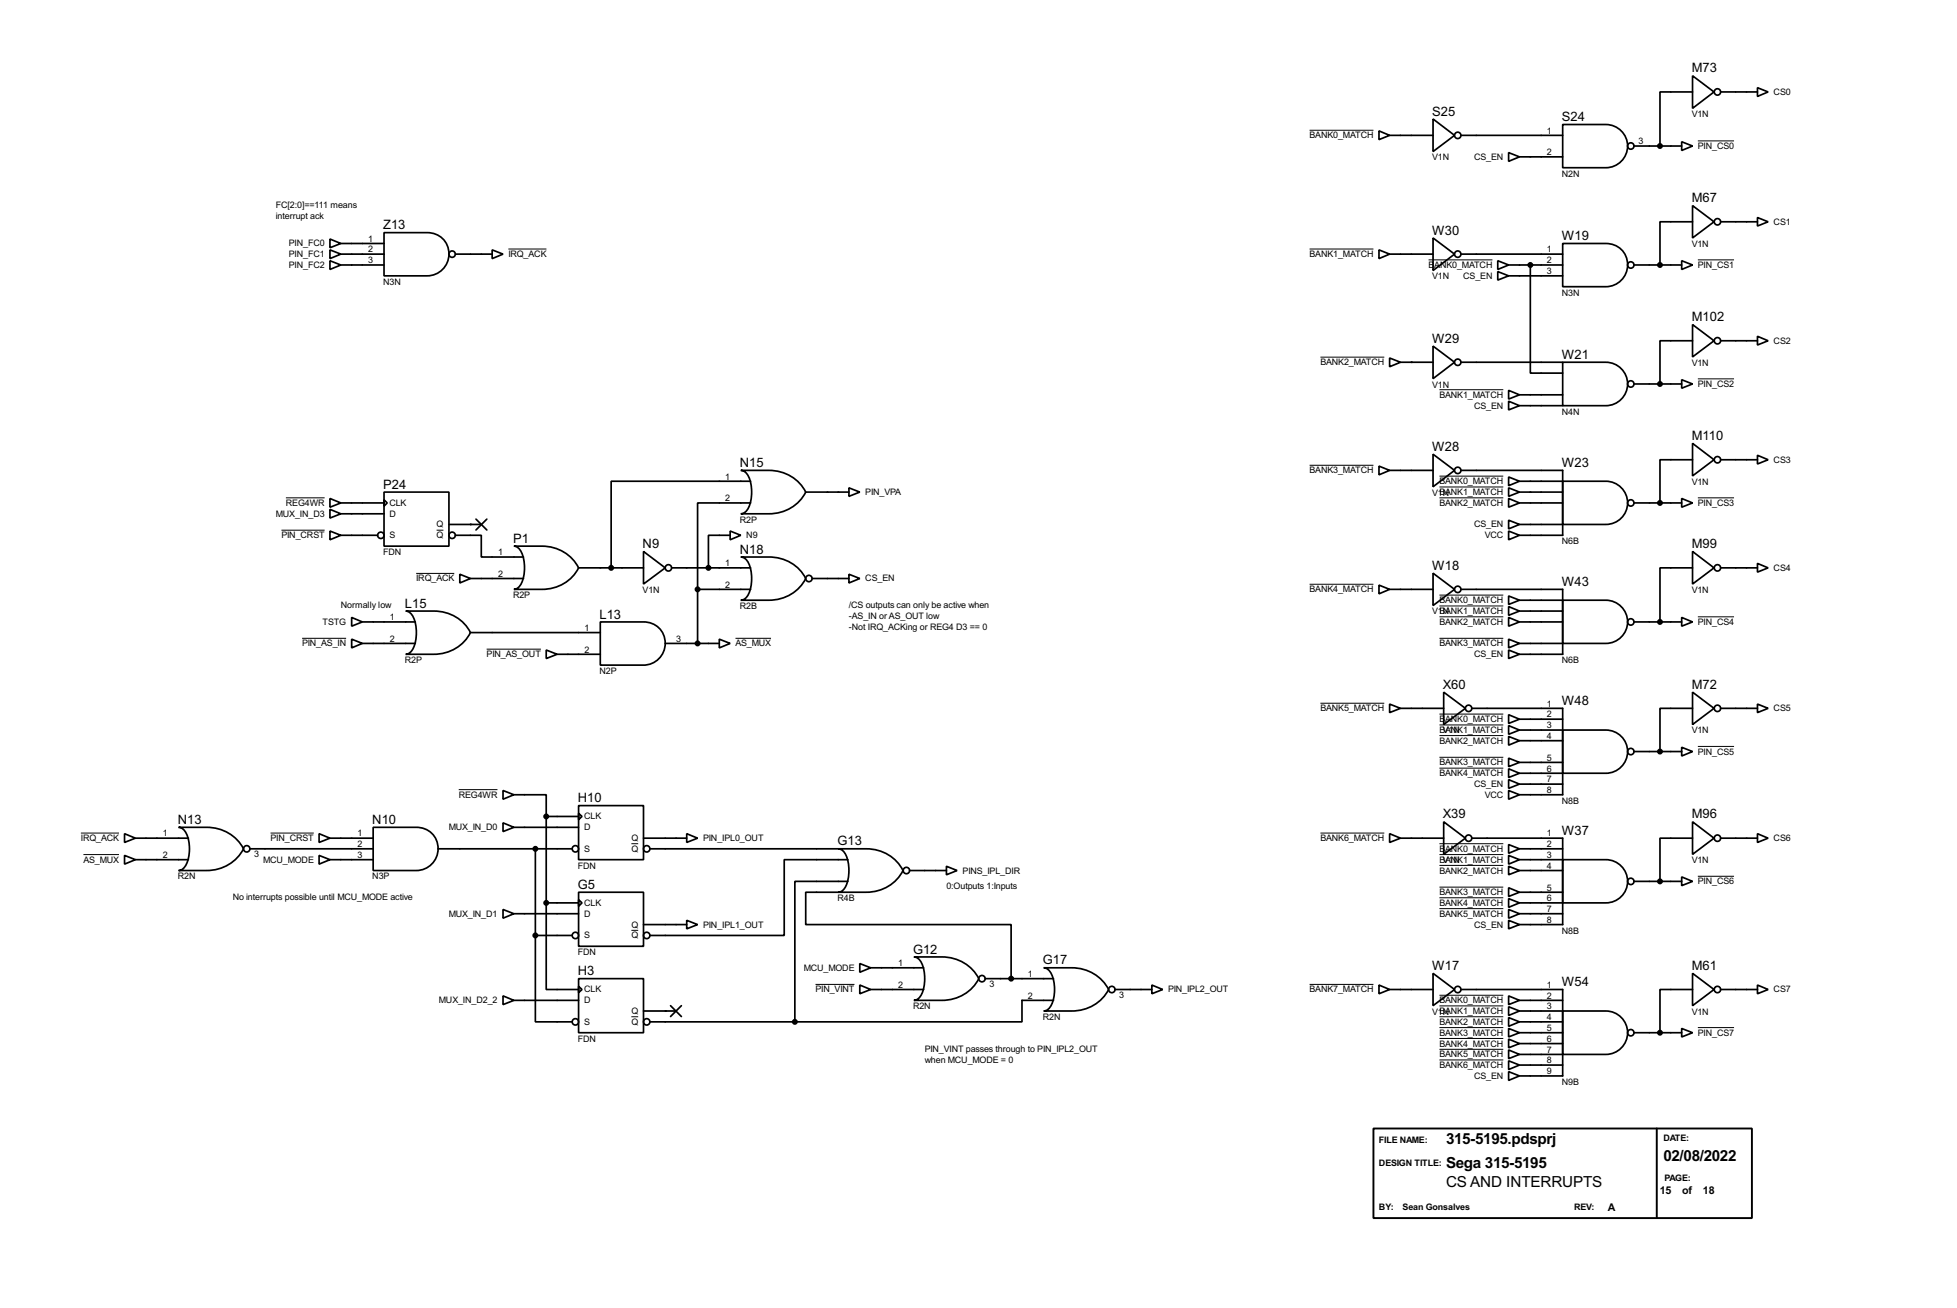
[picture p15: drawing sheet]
<svg xmlns="http://www.w3.org/2000/svg" width="460mm" height="307mm" viewBox="0 0 460 307" stroke-linecap="round" stroke-linejoin="round" font-family="sans-serif">
<defs><g id="words">
<g font-size="4">
<text x="339.7" y="268.7">315-5195.pdsprj</text>
<text x="339.7" y="274.4">Sega 315-5195</text>
<text x="390.7" y="272.7">02/08/2022</text>
<text x="339.7" y="278.8">CS AND INTERRUPTS</text>
</g>
<g font-size="3.4">
<text x="397.4" y="17">M73</text>
<text x="336.4" y="27.2">S25</text>
<text x="366.9" y="28.5">S24</text>
<text x="397.4" y="47.5">M67</text>
<text x="90" y="53.9">Z13</text>
<text x="336.4" y="55.1">W30</text>
<text x="366.9" y="56.4">W19</text>
<text x="397.4" y="75.5">M102</text>
<text x="336.4" y="80.5">W29</text>
<text x="366.9" y="84.3">W21</text>
<text x="336.4" y="105.9">W28</text>
<text x="397.4" y="103.4">M110</text>
<text x="173.8" y="109.7">N15</text>
<text x="366.9" y="109.7">W23</text>
<text x="90" y="114.8">P24</text>
<text x="120.5" y="127.5">P1</text>
<text x="151" y="128.8">N9</text>
<text x="173.8" y="130.1">N18</text>
<text x="397.4" y="128.8">M99</text>
<text x="336.4" y="133.9">W18</text>
<text x="366.9" y="137.7">W43</text>
<text x="95.1" y="142.8">L15</text>
<text x="140.8" y="145.3">L13</text>
<text x="338.9" y="161.8">X60</text>
<text x="397.4" y="161.8">M72</text>
<text x="366.9" y="165.6">W48</text>
<text x="135.7" y="188.5">H10</text>
<text x="41.8" y="193.6">N13</text>
<text x="87.5" y="193.6">N10</text>
<text x="338.9" y="192.3">X39</text>
<text x="366.9" y="196.1">W37</text>
<text x="397.4" y="192.3">M96</text>
<text x="196.7" y="198.6">G13</text>
<text x="135.7" y="208.8">G5</text>
<text x="214.5" y="224">G12</text>
<text x="245" y="226.6">G17</text>
<text x="336.4" y="227.9">W17</text>
<text x="397.4" y="227.9">M61</text>
<text x="135.7" y="229.1">H3</text>
<text x="366.9" y="231.7">W54</text>
</g>
<g font-size="2.8">
<text x="389.9" y="280.4">15</text>
<text x="395.1" y="280.4">of</text>
<text x="400" y="280.4">18</text>
<text x="377.7" y="284.5">A</text>
</g>
<g font-size="2.4">
<text x="416.6" y="22.3">CS0</text>
<text x="397.4" y="27.5">V1N</text>
<text x="307.6" y="32.5">BANK0_MATCH</text>
<text x="363.4" y="31.4">1</text>
<text x="384.9" y="33.9">3</text>
<text x="398.8" y="35">PIN_CS0</text>
<text x="336.4" y="37.7">V1N</text>
<text x="346.3" y="37.5">CS_EN</text>
<text x="363.4" y="36.4">2</text>
<text x="366.9" y="41.5">N2N</text>
<text x="64.8" y="48.9">FC[2:0]==111 means</text>
<text x="64.8" y="51.5">interrupt ack</text>
<text x="416.6" y="52.8">CS1</text>
<text x="67.9" y="57.9">PIN_FC0</text>
<text x="86.5" y="56.8">1</text>
<text x="86.5" y="59.3">2</text>
<text x="363.4" y="59.3">1</text>
<text x="397.4" y="58">V1N</text>
<text x="67.9" y="60.4">PIN_FC1</text>
<text x="67.9" y="62.9">PIN_FC2</text>
<text x="86.5" y="61.9">3</text>
<text x="119.4" y="60.4">IRQ_ACK</text>
<text x="307.6" y="60.4">BANK1_MATCH</text>
<text x="335.6" y="62.9">B</text>
<text x="336.4" y="65.6">V1N</text>
<text x="336.9" y="62.9">ANK0_MATCH</text>
<text x="343.7" y="65.5">CS_EN</text>
<text x="363.4" y="61.9">2</text>
<text x="363.4" y="64.4">3</text>
<text x="398.8" y="62.9">PIN_CS1</text>
<text x="90" y="66.9">N3N</text>
<text x="366.9" y="69.5">N3N</text>
<text x="416.6" y="80.8">CS2</text>
<text x="310.2" y="85.8">BANK2_MATCH</text>
<text x="397.4" y="86">V1N</text>
<text x="336.4" y="91">V1N</text>
<text x="338.1" y="93.5">BANK1_MATCH</text>
<text x="346.3" y="96">CS_EN</text>
<text x="398.8" y="90.9">PIN_CS2</text>
<text x="366.9" y="97.4">N4N</text>
<text x="170.4" y="112.7">1</text>
<text x="307.6" y="111.2">BANK3_MATCH</text>
<text x="338.1" y="113.7">BANK0_MATCH</text>
<text x="397.4" y="113.9">V1N</text>
<text x="416.6" y="108.7">CS3</text>
<text x="67.2" y="118.9">REG4WR</text>
<text x="91.5" y="118.9">CLK</text>
<text x="170.4" y="117.8">2</text>
<text x="203.3" y="116.3">PIN_VPA</text>
<text x="336.4" y="116.4">V1BNANK1_MATCH</text>
<text x="338.1" y="118.9">BANK2_MATCH</text>
<text x="398.8" y="118.9">PIN_CS3</text>
<text x="64.8" y="121.4">MUX_IN_D3</text>
<text x="91.5" y="121.4">D</text>
<text x="102.6" y="123.9">Q</text>
<text x="173.8" y="122.8">R2P</text>
<text x="346.3" y="123.9">CS_EN</text>
<text x="66.1" y="126.4">PIN_CRST</text>
<text x="90" y="130.4">FDN</text>
<text x="91.5" y="126.4">S</text>
<text x="102.6" y="126.4">Q</text>
<text x="117" y="130.5">1</text>
<text x="175.3" y="126.4">N9</text>
<text x="348.8" y="126.4">VCC</text>
<text x="366.9" y="127.9">N6B</text>
<text x="97.8" y="136.6">IRQ_ACK</text>
<text x="117" y="135.5">2</text>
<text x="170.4" y="133">1</text>
<text x="203.3" y="136.6">CS_EN</text>
<text x="416.6" y="134.1">CS4</text>
<text x="80.1" y="142.9">Normally low</text>
<text x="120.5" y="140.6">R2P</text>
<text x="151" y="139.3">V1N</text>
<text x="170.4" y="138.1">2</text>
<text x="173.8" y="143.1">R2B</text>
<text x="199.4" y="142.9">/CS outputs can only be active when</text>
<text x="307.6" y="139.2">BANK4_MATCH</text>
<text x="338.1" y="141.7">BANK0_MATCH</text>
<text x="397.4" y="139.3">V1N</text>
<text x="75.8" y="146.8">TSTG</text>
<text x="91.6" y="145.7">1</text>
<text x="137.3" y="148.2">1</text>
<text x="199.4" y="145.5">-AS_IN or AS_OUT low</text>
<text x="199.4" y="148">-Not IRQ_ACKing or REG4 D3 == 0</text>
<text x="336.4" y="144.4">V1BNANK1_MATCH</text>
<text x="338.1" y="146.8">BANK2_MATCH</text>
<text x="398.8" y="146.8">PIN_CS4</text>
<text x="71" y="151.9">PIN_AS_IN</text>
<text x="91.6" y="150.8">2</text>
<text x="95.1" y="155.8">R2P</text>
<text x="114.3" y="154.4">PIN_AS_OUT</text>
<text x="137.3" y="153.3">2</text>
<text x="158.8" y="150.8">3</text>
<text x="172.8" y="151.9">AS_MUX</text>
<text x="338.1" y="151.9">BANK3_MATCH</text>
<text x="346.3" y="154.4">CS_EN</text>
<text x="366.9" y="155.8">N6B</text>
<text x="140.8" y="158.4">N2P</text>
<text x="310.2" y="167.1">BANK5_MATCH</text>
<text x="363.4" y="166">1</text>
<text x="416.6" y="167.1">CS5</text>
<text x="338.1" y="172.2">BVA1NNK1_MATCH</text>
<text x="338.1" y="169.7">B</text>
<text x="339.5" y="169.7">ANK0_MATCH</text>
<text x="363.4" y="168.6">2</text>
<text x="363.4" y="171.1">3</text>
<text x="363.4" y="173.6">4</text>
<text x="397.4" y="172.3">V1N</text>
<text x="338.1" y="174.7">BANK2_MATCH</text>
<text x="338.1" y="179.8">BANK3_MATCH</text>
<text x="363.4" y="178.7">5</text>
<text x="398.8" y="177.3">PIN_CS5</text>
<text x="338.1" y="182.4">BANK4_MATCH</text>
<text x="346.3" y="184.9">CS_EN</text>
<text x="363.4" y="181.3">6</text>
<text x="363.4" y="183.8">7</text>
<text x="107.8" y="187.4">REG4WR</text>
<text x="348.8" y="187.4">VCC</text>
<text x="363.4" y="186.3">8</text>
<text x="366.9" y="188.8">N8B</text>
<text x="19" y="197.6">IRQ_ACK</text>
<text x="38.3" y="196.5">1</text>
<text x="63.6" y="197.6">PIN_CRST</text>
<text x="84" y="196.5">1</text>
<text x="105.4" y="195.1">MUX_IN_D0</text>
<text x="137.2" y="192.5">CLK</text>
<text x="137.2" y="195.1">D</text>
<text x="148.3" y="197.6">Q</text>
<text x="165.2" y="197.6">PIN_IPL0_OUT</text>
<text x="310.2" y="197.6">BANK6_MATCH</text>
<text x="363.4" y="196.5">1</text>
<text x="416.6" y="197.6">CS6</text>
<text x="19.6" y="202.7">AS_MUX</text>
<text x="38.3" y="201.6">2</text>
<text x="59.7" y="201.3">3</text>
<text x="61.8" y="202.7">MCU_MODE</text>
<text x="84" y="199">2</text>
<text x="84" y="201.6">3</text>
<text x="137.2" y="200.1">S</text>
<text x="148.3" y="200.1">Q</text>
<text x="338.1" y="202.7">BVA1NNK1_MATCH</text>
<text x="338.1" y="200.1">B</text>
<text x="339.5" y="200.1">ANK0_MATCH</text>
<text x="363.4" y="199">2</text>
<text x="363.4" y="201.6">3</text>
<text x="397.4" y="202.8">V1N</text>
<text x="41.8" y="206.6">R2N</text>
<text x="87.5" y="206.6">N3P</text>
<text x="135.7" y="204.1">FDN</text>
<text x="222.3" y="209">0:Outputs 1:Inputs</text>
<text x="226.1" y="205.2">PINS_IPL_DIR</text>
<text x="338.1" y="205.2">BANK2_MATCH</text>
<text x="363.4" y="204.1">4</text>
<text x="363.4" y="209.2">5</text>
<text x="398.8" y="207.8">PIN_CS6</text>
<text x="54.7" y="211.5">No interrupts possible until MCU_MODE active</text>
<text x="105.4" y="215.4">MUX_IN_D1</text>
<text x="137.2" y="212.8">CLK</text>
<text x="137.2" y="215.4">D</text>
<text x="196.7" y="211.7">R4B</text>
<text x="338.1" y="210.3">BANK3_MATCH</text>
<text x="338.1" y="212.8">BANK4_MATCH</text>
<text x="338.1" y="215.4">BANK5_MATCH</text>
<text x="363.4" y="211.7">6</text>
<text x="363.4" y="214.3">7</text>
<text x="137.2" y="220.5">S</text>
<text x="148.3" y="217.9">Q</text>
<text x="148.3" y="220.5">Q</text>
<text x="165.2" y="217.9">PIN_IPL1_OUT</text>
<text x="346.3" y="217.9">CS_EN</text>
<text x="363.4" y="216.8">8</text>
<text x="366.9" y="219.3">N8B</text>
<text x="135.7" y="224.4">FDN</text>
<text x="211" y="227">1</text>
<text x="137.2" y="233.2">CLK</text>
<text x="188.8" y="228.1">MCU_MODE</text>
<text x="191.6" y="233.2">PIN_VINT</text>
<text x="211" y="232.1">2</text>
<text x="232.5" y="231.8">3</text>
<text x="241.5" y="229.5">1</text>
<text x="274.4" y="233.2">PIN_IPL2_OUT</text>
<text x="307.6" y="233.2">BANK7_MATCH</text>
<text x="363.4" y="232.1">1</text>
<text x="416.6" y="233.2">CS7</text>
<text x="103.1" y="235.7">MUX_IN_D2_2</text>
<text x="137.2" y="235.7">D</text>
<text x="148.3" y="238.2">Q</text>
<text x="214.5" y="237.1">R2N</text>
<text x="241.5" y="234.6">2</text>
<text x="245" y="239.6">R2N</text>
<text x="262.9" y="234.4">3</text>
<text x="336.4" y="238.4">V1BNANK1_MATCH</text>
<text x="338.1" y="235.7">BANK0_MATCH</text>
<text x="363.4" y="234.6">2</text>
<text x="363.4" y="237.1">3</text>
<text x="363.4" y="239.7">4</text>
<text x="397.4" y="238.4">V1N</text>
<text x="135.7" y="244.7">FDN</text>
<text x="137.2" y="240.8">S</text>
<text x="148.3" y="240.8">Q</text>
<text x="338.1" y="240.8">BANK2_MATCH</text>
<text x="338.1" y="243.3">BANK3_MATCH</text>
<text x="338.1" y="245.9">BANK4_MATCH</text>
<text x="363.4" y="242.2">5</text>
<text x="363.4" y="244.8">6</text>
<text x="398.8" y="243.3">PIN_CS7</text>
<text x="217.2" y="247.1">PIN_VINT passes through to PIN_IPL2_OUT</text>
<text x="217.2" y="249.6">when MCU_MODE = 0</text>
<text x="338.1" y="248.4">BANK5_MATCH</text>
<text x="338.1" y="250.9">BANK6_MATCH</text>
<text x="363.4" y="247.3">7</text>
<text x="363.4" y="249.8">8</text>
<text x="346.3" y="253.5">CS_EN</text>
<text x="363.4" y="252.4">9</text>
<text x="366.9" y="254.9">N9B</text>
<text x="323.9" y="268.5">FILE NAME:</text>
<text x="390.7" y="268">DATE:</text>
<text x="323.9" y="273.9">DESIGN TITLE:</text>
<text x="391" y="277.4">PAGE:</text>
<text x="323.9" y="284.3">BY:</text>
<text x="329.5" y="284.3">Sean Gonsalves</text>
<text x="369.7" y="284.3">REV:</text>
</g>
</g></defs>
<g fill="none" stroke="#000" stroke-width=".4">
<path d="M397.6 17.8l5 3.8-5 3.9zM323.9 30.8l2.5 1-2.5 1zM326.4 31.8h10.2M336.6 28l5.1 3.8-5.1 3.8zM343.2 31.8h23.9M354.4 35.9l2.5 1-2.5 1zM356.9 36.9h10.2M367.1 29.3h10.1a5.1 5.1 0 0 1 5.1 5 5.1 5.1 0 0 1-5.1 5.1h-10.1zM383.8 34.3h11.2M395 33.3l2.6 1-2.6 1.1zM397.6 21.6h-7.7v12.7M404.2 21.6h8.6"/>
<path d="M412.8 20.6l2.5 1-2.5 1.1zM77.5 56.2l2.6 1-2.6 1zM77.5 58.7l2.6 1-2.6 1.1zM80.1 59.7h10.1M80.1 57.2h10.1M90.2 54.7h10.2a5.1 5.1 0 0 1 5.1 5 5.1 5.1 0 0 1-5.1 5.1h-10.2zM107 59.7h8.6M115.6 58.7l2.6 1-2.6 1.1zM323.9 58.7l2.5 1-2.5 1.1zM326.4 59.7h10.2M336.6 55.9l5.1 3.8-5.1 3.9zM343.2 59.7h23.9"/>
<path d="M367.1 57.2h10.1a5.1 5.1 0 0 1 5.1 5.1 5.1 5.1 0 0 1-5.1 5.1h-10.1zM397.6 48.3l5 3.8-5 3.8zM397.6 52.1h-7.7v10.2M404.2 52.1h8.6M412.8 51.1l2.5 1-2.5 1zM77.5 61.3l2.6 1-2.6 1zM80.1 62.3h10.1M351.8 61.3l2.6 1-2.6 1zM351.8 63.8l2.6 1-2.6 1zM354.4 62.3h12.7M354.4 64.8h12.7M359.5 62.3v25.4h7.6"/>
<path d="M383.8 62.3h11.2M395 61.3l2.6 1-2.6 1zM397.6 76.3l5 3.8-5 3.8zM412.8 79l2.5 1.1-2.5 1zM326.4 84.1l2.6 1-2.6 1.1zM329 85.1h7.6M336.6 81.3l5.1 3.8-5.1 3.9zM343.2 85.1h23.9M354.4 91.7l2.5 1.1-2.5 1zM354.4 94.3l2.5 1-2.5 1zM356.9 92.8h10.2M356.9 95.3h10.2"/>
<path d="M367.1 85.1h10.1a5.1 5.1 0 0 1 5.1 5.1 5.1 5.1 0 0 1-5.1 5.1h-10.1zM383.8 90.2h11.2M395 89.2l2.6 1-2.6 1zM397.6 80.1h-7.7v10.1M404.2 80.1h8.6M77.5 117.1l2.6 1.1-2.6 1zM77.5 119.7l2.6 1-2.6 1zM80.1 118.2h10.1M90.2 115.6h15.3v12.7h-15.3zM90.2 117.4l.8 .8-.8 .7zM174 110.5h6.6a9.5 9.5 0 0 1 8.7 5.1 9.5 9.5 0 0 1-8.7 5.1h-6.6a3.2 3.2 0 0 0 2.4-3.1 7.8 7.8 0 0 0-1.3-6.7zM176.3 113.1h-32.7v20.3"/>
<path d="M176.3 118.2h-12.4v20.3M189.3 115.6h10.1M199.4 114.6l2.6 1-2.6 1zM323.9 109.5l2.5 1-2.5 1.1zM326.4 110.5h10.2M336.6 106.7l5.1 3.8-5.1 3.9zM343.2 110.5h23.9v15.3h-10.2M354.4 112.1l2.5 1-2.5 1zM354.4 114.6l2.5 1-2.5 1zM354.4 117.1l2.5 1.1-2.5 1zM356.9 115.6h10.2M356.9 118.2h10.2"/>
<path d="M356.9 113.1h10.2M367.1 113.1h10.1a5.1 5.1 0 0 1 5.1 5 5.1 5.1 0 0 1-5.1 5.1h-10.1zM383.8 118.2h11.2M395 117.1l2.6 1.1-2.6 1zM397.6 104.2l5 3.8-5 3.8zM397.6 108h-7.7v10.2M404.2 108h8.6M412.8 107l2.5 1-2.5 1zM77.5 124.8l2.6 1-2.6 1zM80.1 120.7h10.1M80.1 125.8h8.6M105.5 123.2h7.6"/>
<path d="M107 125.8h6.1v5.1h9.9M108 134.9l2.5 1-2.5 1.1zM110.5 135.9h12.5M111.8 122l2.6 2.5M114.4 122l-2.6 2.5M120.7 128.3h6.6a9.5 9.5 0 0 1 8.6 5.1 9.4 9.4 0 0 1-8.6 5.1h-6.6a3.2 3.2 0 0 0 2.3-3.2 7.9 7.9 0 0 0-1.3-6.6zM135.9 133.4h15.3M151.2 129.6l5.1 3.8-5.1 3.8zM157.8 133.4h18.5M163.9 138.5h12.4M163.9 138.5v12.7M171.5 124.8l2.5 1-2.5 1z"/>
<path d="M171.5 125.8h-5.1v7.6M174 130.9h6.6a9.5 9.5 0 0 1 8.7 5 9.5 9.5 0 0 1-8.7 5.1h-6.6a3.2 3.2 0 0 0 2.4-3.1 7.7 7.7 0 0 0-1.3-6.6zM190.8 135.9h8.6M199.4 134.9l2.6 1-2.6 1.1zM323.9 137.5l2.5 1-2.5 1zM326.4 138.5h10.2M336.6 134.7l5.1 3.8-5.1 3.8zM343.2 138.5h23.9v15.2h-10.2M354.4 122.2l2.5 1-2.5 1.1zM354.4 124.8l2.5 1-2.5 1zM356.9 123.2h10.2M397.6 129.6l5 3.8-5 3.8z"/>
<path d="M397.6 133.4h-7.7v12.7M404.2 133.4h8.6M412.8 132.4l2.5 1-2.5 1zM82.6 145.1l2.5 1-2.5 1zM82.6 150.2l2.5 1-2.5 1zM85.1 146.1h12.5M85.1 151.2h12.5M95.3 143.6h6.6a9.4 9.4 0 0 1 8.6 5 9.5 9.5 0 0 1-8.6 5.1h-6.6a3.2 3.2 0 0 0 2.3-3.1 7.8 7.8 0 0 0-1.3-6.6zM110.5 148.6h30.5M128.3 152.7l2.6 1-2.6 1zM130.9 153.7h10.1M141 146.1h10.2a5.1 5.1 0 0 1 5.1 5.1 5.1 5.1 0 0 1-5.1 5.1h-10.2z"/>
<path d="M156.3 151.2h12.7M169 150.2l2.5 1-2.5 1zM354.4 140l2.5 1-2.5 1zM354.4 142.5l2.5 1.1-2.5 1zM354.4 145.1l2.5 1-2.5 1zM354.4 152.7l2.5 1-2.5 1zM354.4 150.2l2.5 1-2.5 1zM356.9 146.1h10.2M356.9 151.2h10.2M356.9 141h10.2M356.9 143.6h10.2M367.1 141h10.1a5.1 5.1 0 0 1 5.1 5.1 5.1 5.1 0 0 1-5.1 5.1h-10.1z"/>
<path d="M383.8 146.1h11.2M395 145.1l2.6 1-2.6 1zM326.4 165.4l2.6 1-2.6 1zM329 166.4h10.1M339.1 162.6l5.1 3.8-5.1 3.8zM345.7 166.4h21.4v20.3h-10.2M354.4 170.5l2.5 1-2.5 1zM354.4 173l2.5 1-2.5 1.1zM354.4 178.1l2.5 1-2.5 1zM354.4 167.9l2.5 1.1-2.5 1zM356.9 169h10.2M356.9 171.5h10.2"/>
<path d="M356.9 174h10.2M356.9 179.1h10.2M367.1 171.5h10.1a5.1 5.1 0 0 1 5.1 5.1 5.1 5.1 0 0 1-5.1 5.1h-10.1zM383.8 176.6h11.2M395 175.6l2.6 1-2.6 1zM397.6 162.6l5 3.8-5 3.8zM397.6 166.4h-7.7v10.2M404.2 166.4h8.6M412.8 165.4l2.5 1-2.5 1zM29.3 195.9l2.5 1-2.5 1zM31.8 196.9h12.5M42 194.4h6.6a9.6 9.6 0 0 1 8.6 5 9.6 9.6 0 0 1-8.6 5.1h-6.6a3.2 3.2 0 0 0 2.3-3.1 7.6 7.6 0 0 0-1.3-6.6z"/>
<path d="M58.7 199.4h29M75 195.9l2.5 1-2.5 1zM77.5 196.9h10.2M87.7 194.4h10.1a5.1 5.1 0 0 1 5.1 5 5.1 5.1 0 0 1-5.1 5.1h-10.1zM102.9 199.4h31.5M118.2 193.3l2.5 1.1-2.5 1zM118.2 185.7l2.5 1-2.5 1.1zM120.7 186.7h7.6v5.1M120.7 194.4h15.2M125.8 199.4v20.4M128.3 191.8h7.6M128.3 191.8v20.3"/>
<path d="M135.9 189.3h15.3v12.7h-15.3zM135.9 191.1l.8 .7-.8 .8zM151.2 196.9h10.1M152.7 199.4h44.2M161.3 195.9l2.6 1-2.6 1zM196.9 199.4h6.6a9.5 9.5 0 0 1 8.6 5.1 9.5 9.5 0 0 1-8.6 5.1h-6.6a3.2 3.2 0 0 0 2.3-3.1 7.9 7.9 0 0 0-1.3-6.7zM326.4 195.9l2.6 1-2.6 1zM329 196.9h10.1M339.1 193.1l5.1 3.8-5.1 3.8zM345.7 196.9h21.4v20.3h-10.2M354.4 198.4l2.5 1-2.5 1.1zM354.4 180.6l2.5 1.1-2.5 1z"/>
<path d="M354.4 183.2l2.5 1-2.5 1zM354.4 185.7l2.5 1-2.5 1.1zM356.9 199.4h10.2M356.9 181.7h10.2M356.9 184.2h10.2M397.6 193.1l5 3.8-5 3.8zM397.6 196.9h-7.7v10.2M404.2 196.9h8.6M412.8 195.9l2.5 1-2.5 1zM29.3 201l2.5 1-2.5 1zM31.8 202h12.5M75 201l2.5 1-2.5 1z"/>
<path d="M77.5 202h10.2M118.2 213.7l2.5 1-2.5 1zM120.7 214.7h15.2M125.8 219.8v20.3h8.6M125.8 219.8h8.6M128.3 212.1v20.4h7.6M128.3 212.1h7.6M135.9 209.6h15.3v12.7h-15.3zM135.9 211.4l.8 .7-.8 .8zM151.2 217.2h10.1M161.3 216.2l2.6 1-2.6 1zM196.9 209.6h-7.6v7.6h48.2v12.7"/>
<path d="M199.2 202h-15v17.8h-31.5M199.2 207.1h-12.5v33M213.7 204.5h8.6M222.3 203.5l2.5 1-2.5 1zM354.4 201l2.5 1-2.5 1zM354.4 203.5l2.5 1-2.5 1zM354.4 208.6l2.5 1-2.5 1zM354.4 211.1l2.5 1-2.5 1.1zM354.4 213.7l2.5 1-2.5 1zM354.4 216.2l2.5 1-2.5 1zM356.9 214.7h10.2M356.9 212.1h10.2"/>
<path d="M356.9 204.5h10.2M356.9 202h10.2M356.9 209.6h10.2M367.1 202h10.1a5.1 5.1 0 0 1 5.1 5 5.1 5.1 0 0 1-5.1 5.1h-10.1zM383.8 207.1h11.2M395 206l2.6 1.1-2.6 1zM118.2 234l2.5 1-2.5 1zM120.7 235h15.2M135.9 229.9h15.3v12.7h-15.3zM135.9 231.7l.8 .8-.8 .7zM151.2 237.5h7.6M157.5 236.3l2.6 2.5"/>
<path d="M160.1 236.3l-2.6 2.5M202 231.4l2.5 1.1-2.5 1zM202 226.4l2.5 1-2.5 1zM204.5 232.5h12.5M204.5 227.4h12.5M214.7 224.8h6.6a9.6 9.6 0 0 1 8.6 5.1 9.5 9.5 0 0 1-8.6 5.1h-6.6a3.2 3.2 0 0 0 2.3-3.1 7.8 7.8 0 0 0-1.3-6.7zM231.4 229.9h16.1M245.2 227.4h6.6a9.6 9.6 0 0 1 8.6 5.1 9.6 9.6 0 0 1-8.6 5h-6.6a3.2 3.2 0 0 0 2.3-3.1 7.7 7.7 0 0 0-1.3-6.6zM247.5 235h-7.4v5.1h-53.4M261.9 232.5h8.7M270.6 231.4l2.5 1.1-2.5 1zM323.9 231.4l2.5 1.1-2.5 1z"/>
<path d="M326.4 232.5h10.2M336.6 228.7l5.1 3.8-5.1 3.8zM343.2 232.5h23.9v20.3h-10.2M354.4 234l2.5 1-2.5 1zM354.4 236.5l2.5 1-2.5 1.1zM354.4 239.1l2.5 1-2.5 1zM356.9 235h10.2M356.9 237.5h10.2M367.1 237.5h10.1a5.1 5.1 0 0 1 5.1 5.1 5.1 5.1 0 0 1-5.1 5.1h-10.1zM397.6 228.7l5 3.8-5 3.8zM397.6 232.5h-7.7v10.1M404.2 232.5h8.6"/>
<path d="M412.8 231.4l2.5 1.1-2.5 1zM152.7 240.1h34M354.4 241.6l2.5 1-2.5 1zM354.4 244.1l2.5 1.1-2.5 1zM354.4 246.7l2.5 1-2.5 1zM354.4 249.2l2.5 1-2.5 1.1zM354.4 251.8l2.5 1-2.5 1zM356.9 240.1h10.2M356.9 242.6h10.2M356.9 245.2h10.2M356.9 247.7h10.2M356.9 250.2h10.2"/>
<path d="M383.8 242.6h11.2M395 241.6l2.6 1-2.6 1z"/>
<circle cx="342.4" cy="31.8" r=".75"/>
<circle cx="383" cy="34.3" r=".75"/>
<circle cx="403.4" cy="21.6" r=".75"/>
<circle cx="106.2" cy="59.7" r=".75"/>
<circle cx="342.4" cy="59.7" r=".75"/>
<circle cx="403.4" cy="52.1" r=".75"/>
<circle cx="383" cy="62.3" r=".75"/>
<circle cx="342.4" cy="85.1" r=".75"/>
<circle cx="383" cy="90.2" r=".75"/>
<circle cx="403.4" cy="80.1" r=".75"/>
<circle cx="342.4" cy="110.5" r=".75"/>
<circle cx="383" cy="118.2" r=".75"/>
<circle cx="403.4" cy="108" r=".75"/>
<circle cx="89.4" cy="125.8" r=".75"/>
<circle cx="106.2" cy="125.8" r=".75"/>
<circle cx="157" cy="133.4" r=".75"/>
<circle cx="190" cy="135.9" r=".75"/>
<circle cx="342.4" cy="138.5" r=".75"/>
<circle cx="403.4" cy="133.4" r=".75"/>
<circle cx="383" cy="146.1" r=".75"/>
<circle cx="344.9" cy="166.4" r=".75"/>
<circle cx="383" cy="176.6" r=".75"/>
<circle cx="403.4" cy="166.4" r=".75"/>
<circle cx="57.9" cy="199.4" r=".75"/>
<circle cx="135.1" cy="199.4" r=".75"/>
<circle cx="151.9" cy="199.4" r=".75"/>
<circle cx="344.9" cy="196.9" r=".75"/>
<circle cx="403.4" cy="196.9" r=".75"/>
<circle cx="135.1" cy="219.8" r=".75"/>
<circle cx="151.9" cy="219.8" r=".75"/>
<circle cx="212.9" cy="204.5" r=".75"/>
<circle cx="383" cy="207.1" r=".75"/>
<circle cx="230.6" cy="229.9" r=".75"/>
<circle cx="261.1" cy="232.5" r=".75"/>
<circle cx="342.4" cy="232.5" r=".75"/>
<circle cx="403.4" cy="232.5" r=".75"/>
<circle cx="135.1" cy="240.1" r=".75"/>
<circle cx="151.9" cy="240.1" r=".75"/>
<circle cx="383" cy="242.6" r=".75"/>
</g>
<g fill="#000">
<circle cx="331.5" cy="85.1" r=".2"/>
<circle cx="110.5" cy="123.2" r=".2"/>
<circle cx="156.3" cy="237.5" r=".2"/>
</g>
<g fill="none" stroke="#000" stroke-width=".23">
<path d="M307.6 30.6h15M398.8 33.1h8.5M119.4 58.5h9M307.6 58.5h15M335.6 61.1h15M398.8 61.1h8.5M310.2 83.9h15M338.1 91.6h15M398.8 89h8.5M67.2 117h9.1M307.6 109.3h15M338.1 117h15"/>
<path d="M338.1 111.9h15M338.1 114.4h15M398.8 117h8.5M66.1 124.6h10.2M97.8 134.7h8.9M102.6 124.6h1.6M307.6 137.3h15M338.1 139.8h15M71 150h10.3M114.3 152.5h12.8M172.8 150h8.3M338.1 150h15"/>
<path d="M338.1 142.4h15M338.1 144.9h15M398.8 144.9h8.5M310.2 165.2h15M338.1 170.3h15M338.1 172.8h15M338.1 177.9h15M338.1 167.8h15M398.8 175.4h8.5M19 195.7h9M63.6 195.7h10.1M107.8 185.5h9.1"/>
<path d="M148.3 198.2h1.6M310.2 195.7h15M338.1 198.2h15M338.1 180.5h15M19.6 200.8h8.4M148.3 218.6h1.6M338.1 200.8h15M338.1 203.3h15M338.1 208.4h15M338.1 210.9h15M338.1 213.5h15M398.8 205.9h8.5"/>
<path d="M148.3 238.9h1.6M191.6 231.3h9.1M307.6 231.3h15M338.1 233.8h15M338.1 236.3h15M338.1 238.9h15M338.1 241.4h15M338.1 244h15M338.1 246.5h15M338.1 249h15M398.8 241.4h8.5"/>
</g>
<g fill="#000" stroke="#000" stroke-width=".4">
<circle cx="389.9" cy="34.3" r=".5"/>
<circle cx="359.4" cy="62.3" r=".5"/>
<circle cx="389.9" cy="62.3" r=".5"/>
<circle cx="389.9" cy="90.2" r=".5"/>
<circle cx="389.9" cy="118.2" r=".5"/>
<circle cx="143.5" cy="133.4" r=".5"/>
<circle cx="163.8" cy="138.5" r=".5"/>
<circle cx="166.4" cy="133.4" r=".5"/>
<circle cx="163.8" cy="151.2" r=".5"/>
<circle cx="389.9" cy="146.1" r=".5"/>
<circle cx="389.9" cy="176.6" r=".5"/>
<circle cx="125.7" cy="199.4" r=".5"/>
<circle cx="128.3" cy="191.8" r=".5"/>
<circle cx="125.7" cy="219.8" r=".5"/>
<circle cx="128.3" cy="212.1" r=".5"/>
<circle cx="389.9" cy="207.1" r=".5"/>
<circle cx="237.5" cy="229.9" r=".5"/>
<circle cx="186.7" cy="240.1" r=".5"/>
<circle cx="389.9" cy="242.6" r=".5"/>
</g>
<path d="M322.6 265.1h88.9v21.1h-88.9zM389.2 265.1v21.1" fill="none" stroke="#000" stroke-width=".45"/>
<use href="#words"/>
</svg>
